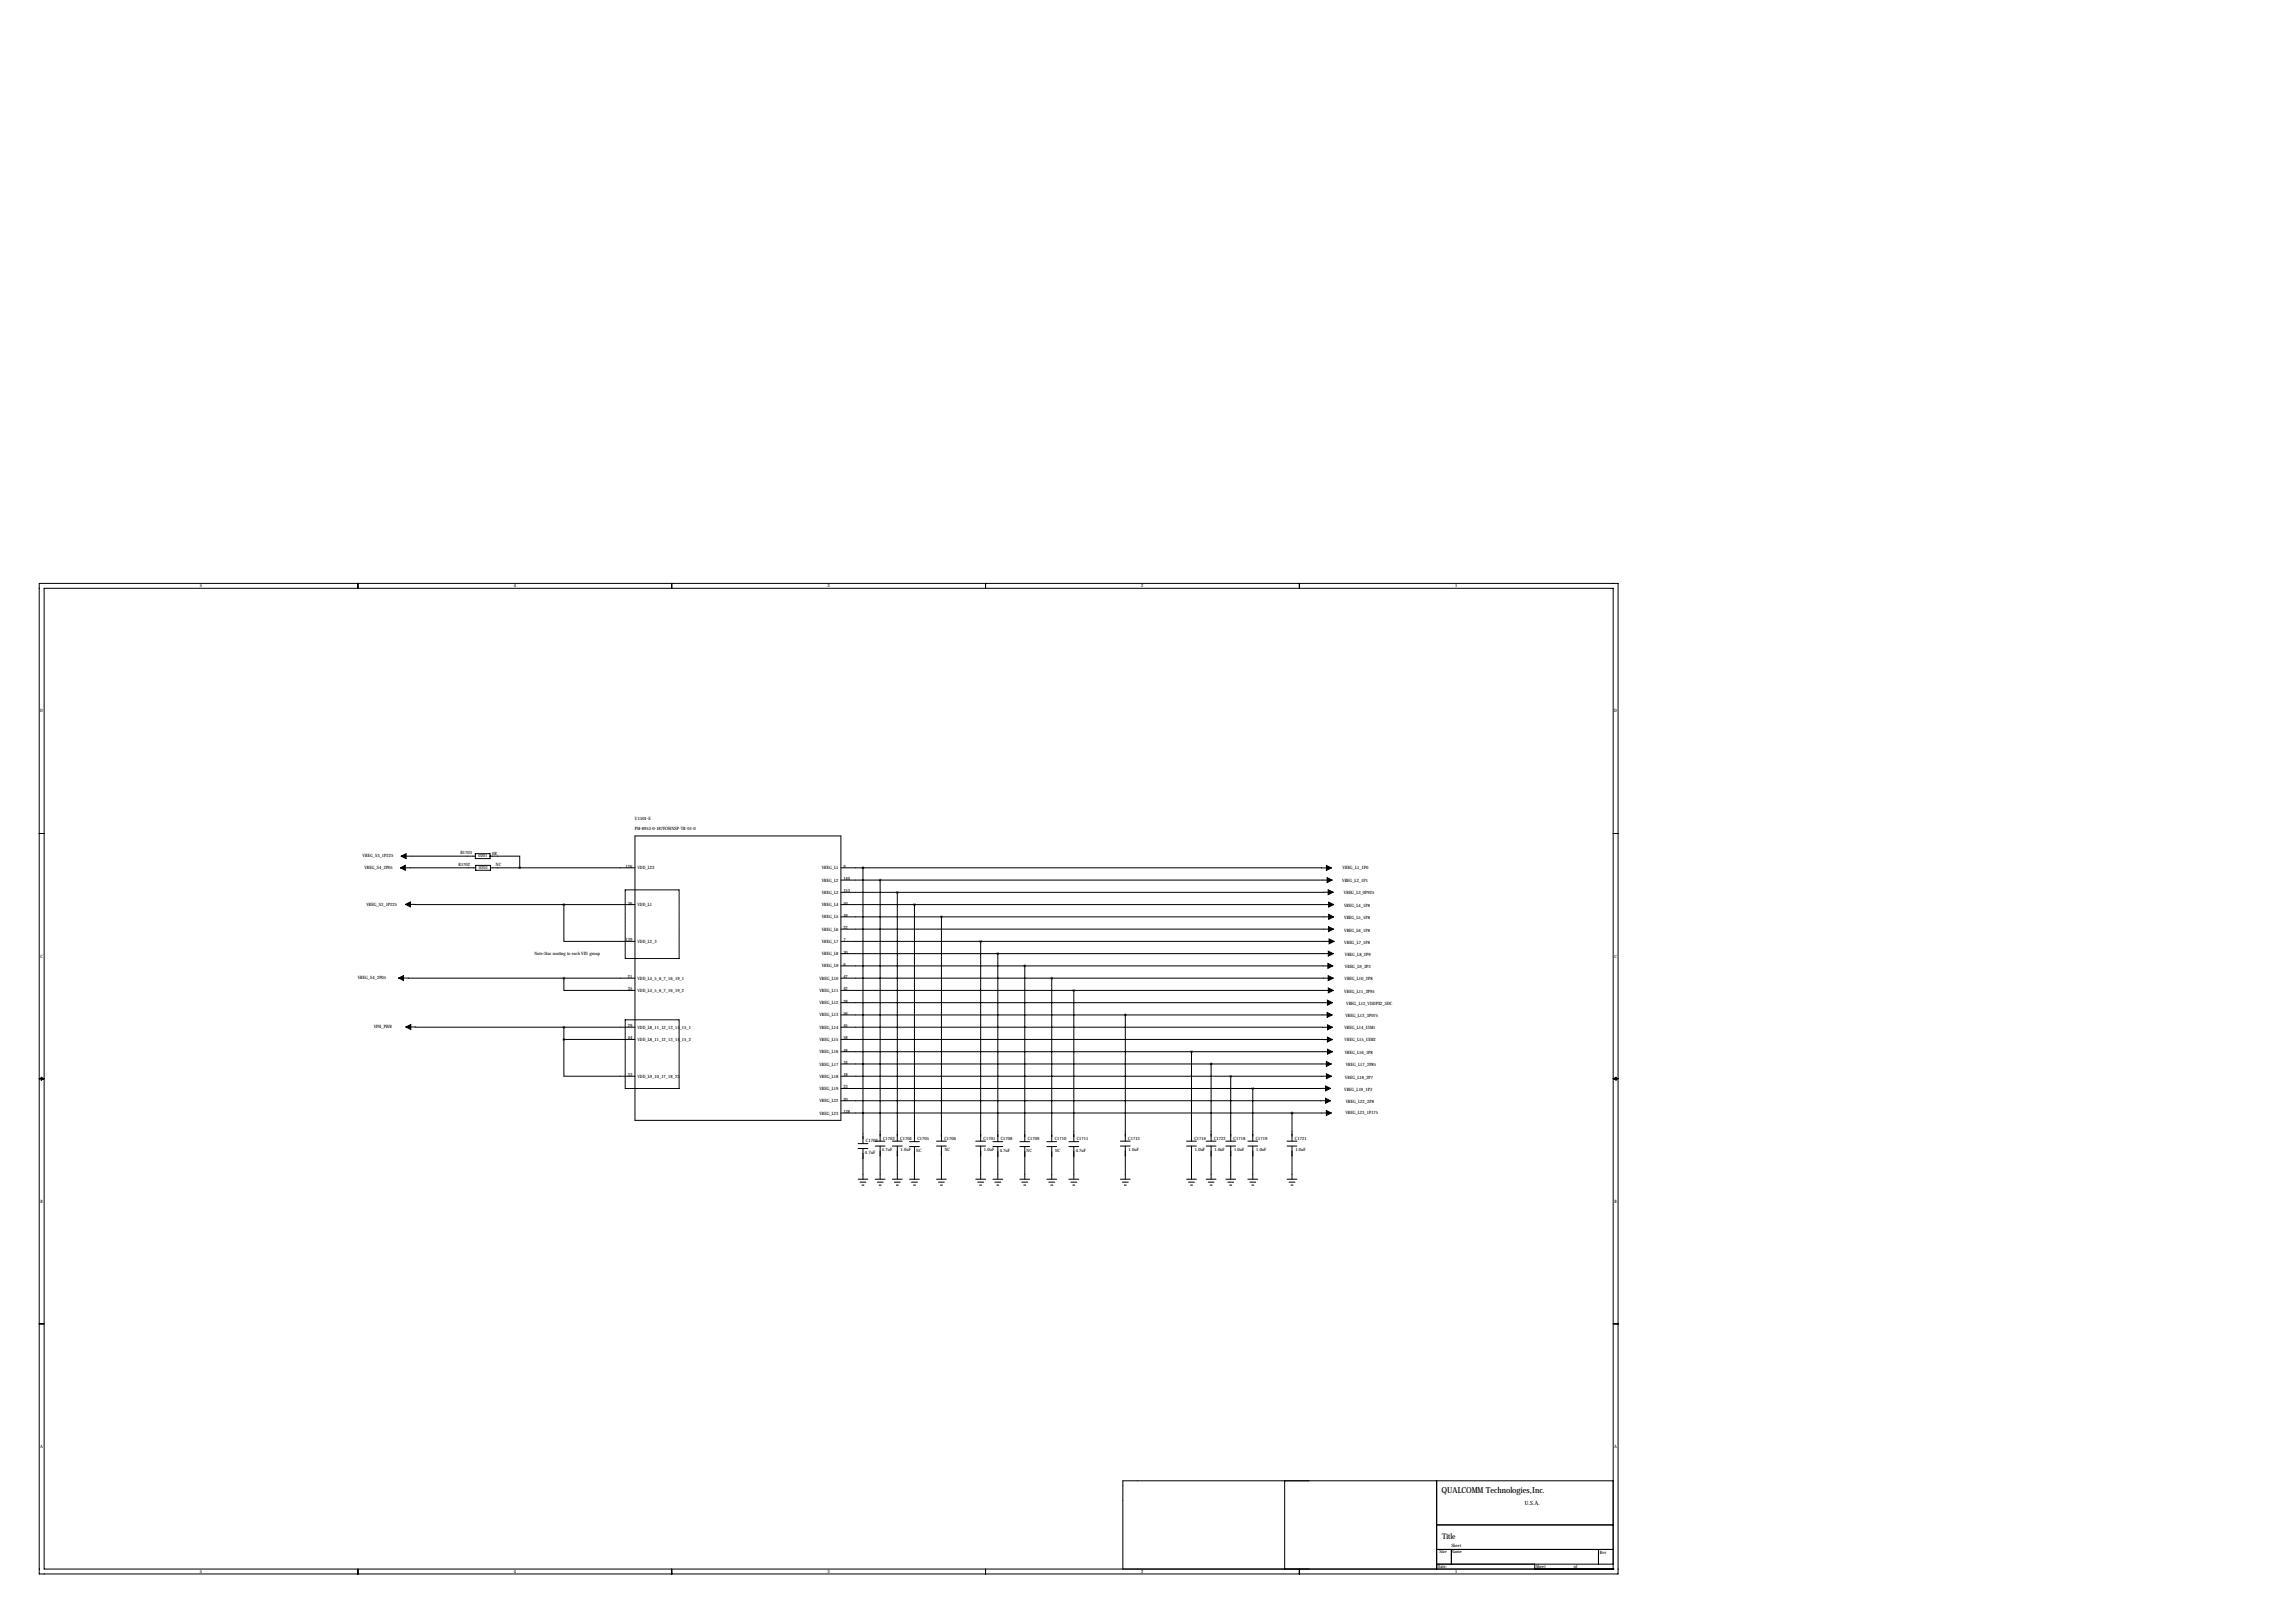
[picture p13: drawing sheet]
<svg xmlns="http://www.w3.org/2000/svg" width="1189mm" height="841mm" viewBox="0 0 1189 841" stroke-linecap="round" stroke-linejoin="round" font-family="sans-serif">
<defs><g id="words">
<text font-size="4.3" x="747" y="773">QUALCOMM Technologies,Inc.</text>
<text font-size="4" x="747" y="797">Title</text>
<text font-size="3" x="790" y="779">U.S.A.</text>
<g font-size="2.4">
<text x="449" y="592">C1702</text>
<text x="448" y="598">4.7uF</text>
</g>
<g font-size="2.3">
<text x="104" y="304">5</text>
<text x="266" y="304">4</text>
<text x="429" y="304">3</text>
<text x="591" y="304">2</text>
<text x="754" y="304">1</text>
<text x="21" y="369">D</text>
<text x="836" y="369">D</text>
<text x="329" y="425">U1501-E</text>
<text x="329" y="430">PM-8953-0-187FOWNSP-TR-01-0</text>
<text x="188" y="444">VREG_S3_1P225</text>
<text x="239" y="442">R1703</text>
<text x="255" y="443">0R</text>
<text x="238" y="448">R1702</text>
<text x="248" y="444">0201</text>
<text x="257" y="449">NC</text>
<text x="324" y="450">126</text>
<text x="437" y="450">9</text>
<text x="189" y="450">VREG_S4_2P05</text>
<text x="248" y="450">0201</text>
<text x="330" y="450">VDD_L23</text>
<text x="426" y="450">VREG_L1</text>
<text x="437" y="456">140</text>
<text x="695" y="450">VREG_L1_1P0</text>
<text x="426" y="457">VREG_L2</text>
<text x="695" y="457">VREG_L2_1P1</text>
<text x="426" y="463">VREG_L3</text>
<text x="437" y="462">153</text>
<text x="696" y="463">VREG_L3_0P925</text>
<text x="190" y="469">VREG_S3_1P225</text>
<text x="325" y="469">36</text>
<text x="330" y="469">VDD_L1</text>
<text x="426" y="469">VREG_L4</text>
<text x="437" y="469">50</text>
<text x="696" y="470">VREG_L4_1P8</text>
<text x="426" y="476">VREG_L5</text>
<text x="437" y="475">49</text>
<text x="696" y="476">VREG_L5_1P8</text>
<text x="426" y="482">VREG_L6</text>
<text x="437" y="481">22</text>
<text x="696" y="483">VREG_L6_1P8</text>
<text x="324" y="488">139</text>
<text x="330" y="488">VDD_L2_3</text>
<text x="426" y="488">VREG_L7</text>
<text x="437" y="488">7</text>
<text x="696" y="489">VREG_L7_1P8</text>
<text x="21" y="496">C</text>
<text x="277" y="494">Note:Star routing to each VIN group</text>
<text x="426" y="495">VREG_L8</text>
<text x="437" y="494">30</text>
<text x="697" y="495">VREG_L8_2P9</text>
<text x="836" y="496">C</text>
<text x="426" y="501">VREG_L9</text>
<text x="437" y="500">6</text>
<text x="697" y="502">VREG_L9_3P3</text>
<text x="185" y="507">VREG_S4_2P05</text>
<text x="325" y="507">21</text>
<text x="330" y="507">VDD_L4_5_6_7_16_19_1</text>
<text x="424" y="507">VREG_L10</text>
<text x="437" y="507">47</text>
<text x="696" y="508">VREG_L10_2P8</text>
<text x="325" y="513">35</text>
<text x="330" y="514">VDD_L4_5_6_7_16_19_2</text>
<text x="424" y="514">VREG_L11</text>
<text x="437" y="513">42</text>
<text x="696" y="514">VREG_L11_2P95</text>
<text x="424" y="520">VREG_L12</text>
<text x="437" y="519">28</text>
<text x="697" y="520">VREG_L12_VDDPX2_SDC</text>
<text x="424" y="527">VREG_L13</text>
<text x="437" y="526">56</text>
<text x="697" y="527">VREG_L13_3P075</text>
<text x="194" y="533">VPH_PWR</text>
<text x="325" y="532">29</text>
<text x="330" y="533">VDD_L8_11_12_13_14_15_1</text>
<text x="424" y="533">VREG_L14</text>
<text x="437" y="532">45</text>
<text x="696" y="533">VREG_L14_UIM1</text>
<text x="325" y="538">44</text>
<text x="330" y="539">VDD_L8_11_12_13_14_15_2</text>
<text x="424" y="539">VREG_L15</text>
<text x="437" y="538">58</text>
<text x="697" y="539">VREG_L15_UIM2</text>
<text x="424" y="546">VREG_L16</text>
<text x="437" y="545">48</text>
<text x="697" y="546">VREG_L16_1P8</text>
<text x="424" y="552">VREG_L17</text>
<text x="437" y="551">34</text>
<text x="325" y="557">33</text>
<text x="437" y="557">18</text>
<text x="697" y="552">VREG_L17_2P85</text>
<text x="330" y="558">VDD_L9_10_17_18_22</text>
<text x="424" y="558">VREG_L18</text>
<text x="437" y="564">23</text>
<text x="697" y="559">VREG_L18_2P7</text>
<text x="424" y="565">VREG_L19</text>
<text x="696" y="565">VREG_L19_1P3</text>
<text x="424" y="571">VREG_L22</text>
<text x="437" y="570">20</text>
<text x="697" y="571">VREG_L22_2P8</text>
<text x="424" y="577">VREG_L23</text>
<text x="437" y="577">138</text>
<text x="697" y="577">VREG_L23_1P175</text>
<text x="457" y="590">C1703</text>
<text x="466" y="590">C1704</text>
<text x="475" y="591">C1705</text>
<text x="489" y="590">C1706</text>
<text x="510" y="590">C1701</text>
<text x="518" y="591">C1708</text>
<text x="532" y="591">C1709</text>
<text x="546" y="591">C1710</text>
<text x="558" y="591">C1711</text>
<text x="584" y="590">C1713</text>
<text x="619" y="590">C1716</text>
<text x="629" y="590">C1722</text>
<text x="639" y="590">C1718</text>
<text x="650" y="590">C1719</text>
<text x="671" y="590">C1721</text>
<text x="457" y="596">4.7uF</text>
<text x="467" y="596">1.0uF</text>
<text x="475" y="597">NC</text>
<text x="489" y="596">NC</text>
<text x="510" y="596">1.0uF</text>
<text x="518" y="597">4.7uF</text>
<text x="532" y="597">NC</text>
<text x="547" y="597">NC</text>
<text x="557" y="597">4.7uF</text>
<text x="585" y="596">1.0uF</text>
<text x="619" y="596">1.0uF</text>
<text x="629" y="596">1.0uF</text>
<text x="639" y="596">1.0uF</text>
<text x="651" y="596">1.0uF</text>
<text x="671" y="596">1.0uF</text>
<text x="21" y="623">B</text>
<text x="836" y="623">B</text>
<text x="21" y="750">A</text>
<text x="836" y="750">A</text>
<text x="752" y="801">Sheet</text>
<text x="746" y="805">Size</text>
<text x="752" y="804">Name</text>
<text x="829" y="805">Rev</text>
<text x="104" y="815">5</text>
<text x="266" y="815">4</text>
<text x="429" y="815">3</text>
<text x="591" y="815">2</text>
<text x="745" y="812">Date:</text>
<text x="754" y="815">1</text>
<text x="796" y="812">Sheet</text>
<text x="815" y="812">of</text>
</g>
</g></defs>
<path d="M324 461h28M352 461v35M324 496v-35M352 496h-28M324 528h28M352 528v36M324 564v-36M352 564h-28" fill="none" stroke="#000" stroke-width=".52" stroke-dasharray=".4 .4"/>
<g fill="none" stroke="#000" stroke-width=".52">
<path d="M20 302h818v513h-818zM23 305h813v508h-813zM185 302v3M348 302v3M511 302v3M673 302v3M20 432h3M329 433h107v147h-107zM836 432h2M207 450h39M208 443h38M246 442h8v3h-8z"/>
<path d="M246 448h8v3h-8zM254 443h15v7M254 450h75M436 450h11M436 456h254M447 450h243M447 450v142M456 456v135M210 468l82 1M292 469v19h37M292 469h37M436 475h255"/>
<path d="M436 469h255M436 462h29M465 462v129M474 469v122M488 475v116M691 462h-226M436 494h255M436 488h255M436 481h255M508 488v103M517 494v97M207 507h85"/>
<path d="M292 507v6h37M292 507h37M436 519h254M436 513h255M436 507h255M436 500h254M531 500v91M545 507v84M556 513v78M210 532h82M292 538v19h37M292 538h37"/>
<path d="M292 532h37M292 532v6M436 532h254M436 538h254M436 526h254M583 526v65M20 559h3M21 558l2 1h-2zM436 557h254M436 551h254M436 545h254M617 545v46"/>
<path d="M627 551v40M638 557v34M836 559h2M836 559l1-1v1zM436 577h254M436 570h253M436 564h213M649 564v27M669 577v14M689 564h-40M444 592h6M444 595h6"/>
<path d="M447 595v16M453 591h5M453 594h5M456 594v17M462 591h5M462 594h5M465 594v17M471 591h5M471 594h5M474 594v17M485 591h5M485 594h5"/>
<path d="M488 594v17M505 591h6M505 594h6M508 594v17M514 591h5M514 594h5M517 594v17M528 591h5M528 594h5M531 594v17M542 591h5M542 594h5"/>
<path d="M545 594v17M554 591h5M554 594h5M556 594v17M580 591h5M580 594h5M583 594v17M615 591h5M615 594h5M617 594v17M625 591h5M625 594h5"/>
<path d="M627 594v17M635 591h5M635 594h5M638 594v17M646 591h6M646 594h6M649 594v17M667 591h5M667 594h5M669 594v17M444 611h6M446 612h3"/>
<path d="M447 614h1M453 611h5M454 612h3M455 614h1M462 611h5M463 612h3M464 614h1M471 611h5M472 612h3M473 614h1M485 611h5M486 612h3"/>
<path d="M487 614h1M505 611h6M506 612h4M507 614h2M514 611h5M515 612h3M516 614h1M528 611h5M529 612h3M530 614h1M542 611h5M543 612h3"/>
<path d="M544 614h1M554 611h5M555 612h3M556 614h1M580 611h5M581 612h3M582 614h1M615 611h5M616 612h3M617 614h1M625 611h5M626 612h3"/>
<path d="M627 614h1M635 611h5M636 612h3M637 614h1M646 611h6M647 612h3M648 614h1M667 611h5M668 612h3M669 614h1M20 686h3M836 686h2"/>
<path d="M665 767v46M744 767v46M836 767h-254v46M744 790h92M185 813v2M348 813v2M511 813v2M673 813v2M744 803h92M744 810h92M752 803v7M795 813h.1"/>
<path d="M795 810v3M828 803v7M836 813h.1"/>
</g>
<g fill="#000" stroke="#000" stroke-width=".52">
<path d="M207 450l3-2v3zM208 443l2-1v3zM687 448l3 2-3 1zM687 455l3 1-3 1zM210 468l3-1v3zM688 461l3 1-3 1zM688 467l3 2-3 1zM688 474l3 1-3 1zM688 493l3 1-3 1zM688 480l3 1-3 2zM688 486l3 2-3 1zM207 507l2-2v3z"/>
<path d="M688 518l2 1-2 2zM688 499l2 1-2 2zM688 505l3 2-3 1zM688 512l3 1-3 1zM210 532l3-1v2zM687 524l3 2-3 1zM688 537l2 1-2 2zM688 531l2 1-2 1zM687 550l3 1-3 1zM687 556l3 1-3 2zM688 543l2 2-2 1zM687 562l2 2-2 1z"/>
<path d="M687 569l2 1-2 1zM687 575l3 2-3 1z"/>
</g>
<path d="M637 557a.5 .5 0 0 0 1 0 .5 .5 0 0 0-1 0z" fill="#000" stroke="#000" stroke-width="1.3"/>
<use href="#words"/>
</svg>
